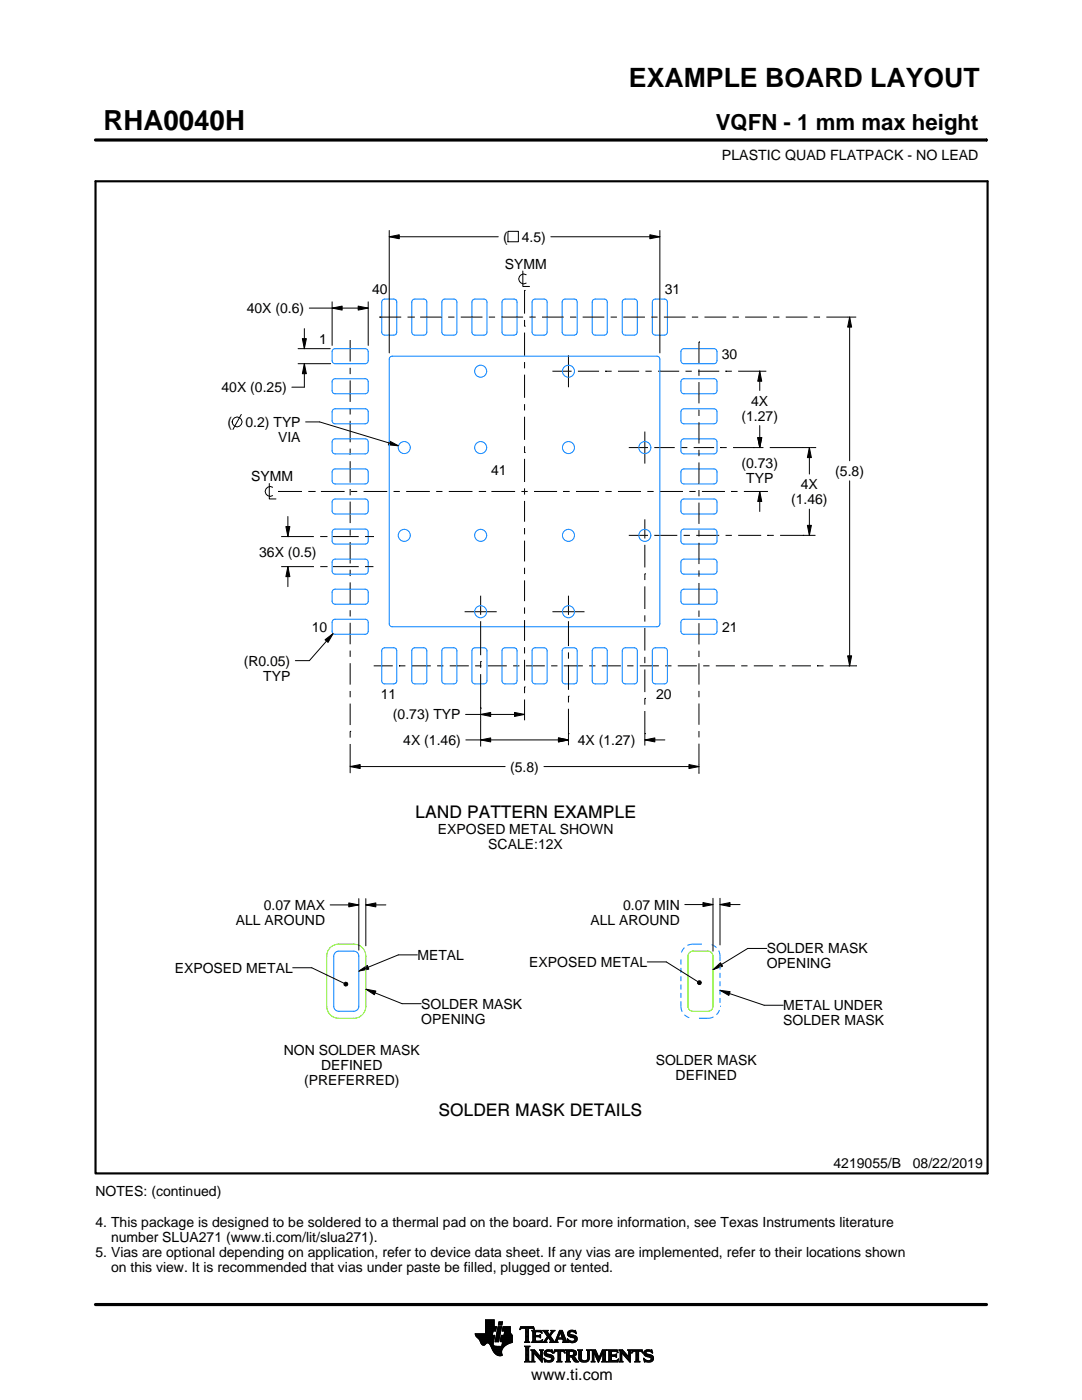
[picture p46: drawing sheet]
<svg xmlns="http://www.w3.org/2000/svg" width="216mm" height="279mm" viewBox="0 0 216 279" stroke-linecap="round" stroke-linejoin="round" font-family="sans-serif">
<defs><g id="words">
<text font-size="5.5" x="20.6" y="26">RHA0040H</text>
<text font-size="5.3" x="125.5" y="17.4">EXAMPLE BOARD LAYOUT</text>
<text font-size="4.4" x="142.8" y="26">VQFN - 1 mm max height</text>
<g font-size="3.5">
<text x="82.9" y="163.3">LAND PATTERN EXAMPLE</text>
<text x="87.5" y="222.8">SOLDER MASK DETAILS</text>
</g>
<text font-size="3.2" x="106" y="275.3">www.ti.com</text>
<g font-size="2.8">
<text x="144.1" y="32">PLASTIC QUAD FLATPACK - NO LEAD</text>
<text x="100.4" y="48.3">(</text>
<text x="100.7" y="53.7">SYMM</text>
<text x="104.1" y="48.3">4.5)</text>
<text x="74.2" y="58.7">40</text>
<text x="132.6" y="58.6">31</text>
<text x="49.2" y="62.5">40X (0.6)</text>
<text x="63.7" y="68.6">1</text>
<text x="144" y="71.6">30</text>
<text x="44.2" y="78.3">40X (0.25)</text>
<text x="148" y="83.9">(1.27)</text>
<text x="149.9" y="80.9">4X</text>
<text x="45.4" y="85.2">(</text>
<text x="49" y="85.2">0.2) TYP</text>
<text x="55.5" y="88.2">VIA</text>
<text x="98" y="94.7">41</text>
<text x="148" y="93.4">(0.73)</text>
<text x="166.7" y="95">(5.8)</text>
<text x="50.1" y="96.1">SYMM</text>
<text x="148.9" y="96.4">TYP</text>
<text x="157.9" y="100.6">(1.46)</text>
<text x="159.8" y="97.6">4X</text>
<text x="51.7" y="111.1">36X (0.5)</text>
<text x="62.2" y="126.1">10</text>
<text x="144.1" y="126.1">21</text>
<text x="48.6" y="132.8">(R0.05)</text>
<text x="52.5" y="135.8">TYP</text>
<text x="76" y="139.5">11</text>
<text x="78.4" y="143.6">(0.73) TYP</text>
<text x="130.9" y="139.5">20</text>
<text x="80.5" y="148.7">4X (1.46)</text>
<text x="115.3" y="148.7">4X (1.27)</text>
<text x="101.8" y="154">(5.8)</text>
<text x="87.4" y="166.4">EXPOSED METAL SHOWN</text>
<text x="97.4" y="169.4">SCALE:12X</text>
<text x="47.1" y="184.6">ALL AROUND</text>
<text x="52.6" y="181.6">0.07 MAX</text>
<text x="117.8" y="184.5">ALL AROUND</text>
<text x="124.3" y="181.5">0.07 MIN</text>
<text x="83.3" y="191.6">METAL</text>
<text x="153" y="190.3">SOLDER MASK</text>
<text x="34.9" y="194.1">EXPOSED METAL</text>
<text x="105.6" y="193">EXPOSED METAL</text>
<text x="153" y="193.3">OPENING</text>
<text x="84" y="201.3">SOLDER MASK</text>
<text x="156.3" y="201.6">METAL UNDER</text>
<text x="84" y="204.3">OPENING</text>
<text x="156.3" y="204.6">SOLDER MASK</text>
<text x="56.6" y="210.5">NON SOLDER MASK</text>
<text x="64.1" y="213.5">DEFINED</text>
<text x="130.8" y="212.5">SOLDER MASK</text>
<text x="134.8" y="215.5">DEFINED</text>
<text x="60.7" y="216.5">(PREFERRED)</text>
<text x="166.3" y="233.2">4219055/B</text>
<text x="182.1" y="233.2">08/22/2019</text>
<text x="19.1" y="238.8">NOTES: (continued)</text>
<text x="19.1" y="244.8">4. This package is designed to be soldered to a thermal pad on the board. For more information, see Texas Instruments literature</text>
<text x="19.1" y="250.8">5. Vias are optional depending on application, refer to device data sheet. If any vias are implemented, refer to their locations shown</text>
<text x="22.2" y="247.8">number SLUA271 (www.ti.com/lit/slua271).</text>
<text x="22.2" y="253.8">on this view. It is recommended that vias under paste be filled, plugged or tented.</text>
</g>
</g></defs>
<g fill="none" stroke="#000" stroke-width=".2">
<path d="M19.1 27.9h177.7M196.8 27.7v.5M77.7 47.3l2-.4v.8zM77.7 46v24.4M77.7 47.3h21.7M101.4 46.2h2v2.1h-2zM104.3 54.1v3.1h1.4M104.7 58h.1M104.7 58v4.6M105 54.8a.98 .98 0 0 0-1.5 .9 .98 .98 0 0 0 1.5 .8M109.9 47.3h21.8M129.7 46.9l2 .4-2 .4z"/>
<path d="M131.7 46v24.4M59.5 72.6h6.5M59.5 69.6h6.4M60.3 67.6h.8l-.4 2zM60.7 72.6l.4 2h-.8zM60.7 65.6v4M60.7 72.6v4.7h-2.5M61.7 61.5h11.8M66.3 61.5l2-.4v.8zM66.3 60.2v8.7M69.9 67.9v4.2M69.9 73.4v1.3"/>
<path d="M69.9 75.9v4.3M71.5 61.1l2 .4-2 .4zM73.5 60.2v8.7M75.7 63.3h.1M75.7 63.3h4.4M81.3 63.3h1.3M82.6 63.3h.1M83.8 63.3h4.4M89.4 63.3h1.3M91.9 63.3h4.4M97.5 63.3h1.3M100 63.3h4.4"/>
<path d="M104.7 65.1h.1M104.7 63.9v1.2M104.7 66.4v4.6M104.7 72.3v1.2M104.7 74.8v4.6M105.6 63.3h1.3M108.2 63.3h4.3M110.2 74.1h3.9M113.4 70.9v6.4M113.7 63.3h1.3M115.3 74.1h4.2M116.3 63.3h4.3"/>
<path d="M120.8 74.1h.1M120.8 74.1h1.3M121.8 63.3h1.3M123.3 74.1h4.2M124.4 63.3h4.3M128.8 74.1h1.2M130 63.3h1.2M131.3 74.1h4.2M132.5 63.3h4.3M136.8 74.1h1.2M138.1 63.3h1.2M139.3 74.1h4.2"/>
<path d="M139.5 68.2h.1M139.5 68.2v4.3M139.5 73.7v1.3M139.5 76.3v4.2M140.6 63.3h4.3M144.8 74.1h.1M144.8 74.1h1.2M146.2 63.3h1.2M147.3 74.1h5.5M148.7 63.3h4.3M151.5 74.1h.1M151.6 74.1l.4 2h-.8z"/>
<path d="M151.6 74.1v3.8M154.3 63.3h1.2M156.8 63.3h4.3M162.4 63.3h1.2M164.9 63.3h5.9M169.5 63.3l.4 2h-.8zM169.5 63.3v28.7M48.1 82.7l-1.6 3M53.7 96.5v3.1h1.4M54.4 97.2a.98 .98 0 0 0-1.5 .9 .98 .98 0 0 0 1.5 .8M55.5 98.1h.1M55.5 98.1h4.8"/>
<path d="M61 84.2h2.8l15.7 4.8M61.5 98.1h1.3M62.8 98.1h.1M64 98.1h4.8M69.9 81.5v1.2M69.9 84v4.3M69.9 89.5v1.3M69.9 92v4.3M69.9 97.6v1.2M70 98.1h1.3M72.5 98.1h4.8M77.7 88l1.8 1-2-.2z"/>
<path d="M78.5 98.1h1.3M81 98.1h4.8M87 98.1h1.3M89.5 98.1h4.8M95.5 98.1h1.3M96.8 98.1h.1M98.1 98.1h4.7M104 98.1h1.3M104.7 90.3h.1M104.7 80.7v1.2M104.7 83.2v4.6M104.7 89.1v1.2"/>
<path d="M104.7 91.6v4.6M104.7 97.5v1.2M104.7 100v4.1M106.6 98.1h4.6M112.4 98.1h.1M112.4 98.1h1.3M114.9 98.1h4.6M120.8 98.1h1.2M123.3 98.1h4.6M125.5 89.3h3.8M128.7 86.1v6.4M129.2 98.1h1.2"/>
<path d="M130.6 89.3h4M131.7 98.1h4.6M135.9 89.3h1.3M137.5 98.1h1.3M138.4 89.3h4.1M139.5 81.8v1.2M139.5 84.3v4.2M139.5 89.8v1.2M139.5 92.3v4.2M139.5 97.8v1.3M140.1 98.1h4.6M143.8 89.3h.1"/>
<path d="M143.8 89.3h1.2M145.9 98.1h.1M145.9 98.1h1.3M146.3 89.3h6M148.4 98.1h4.6M150.3 89.3h.1M151.2 87.3h.8l-.4 2zM151.6 98.1l.4 2h-.8zM151.6 84.9v4.4M151.6 98.1v4M153 98.1h.1M153.6 89.3h9.3"/>
<path d="M161.5 89.3l.4 2h-.8zM161.5 89.3v5.3M169.5 96v36.9M56.1 107.1h6.5M56.1 113.1h6.5M57 105.1h.8l-.4 2zM57.4 113.1l.4 2h-.8zM57.4 103.1v4M57.4 113.1v4M57.5 107.1h.1M63.9 107.1h1.2M63.9 113.1h1.3"/>
<path d="M65.1 107.1h.1M65.2 113.1h.1M66.4 107.1h5.2M66.4 113.1h5.2M69.9 100.1v4.3M69.9 105.7v1.2M69.9 108.2v4.3M69.9 113.7v1.3M69.9 116.2v4.3M72.8 113.1h1.7M72.8 107.1h1.8M95.9 118.9v3.8"/>
<path d="M104.7 105.4v1.2M104.7 107.9v4.1M104.7 113.3v1.3M104.7 115.8v4.2M113.4 118.9v3.8M125.5 106.8h3.8M128.7 114.5h.1M128.7 103.6v3.9M128.7 108.7v4.5M128.7 114.5v1.3M128.7 117v4.5M130.6 106.8h4.5"/>
<path d="M136.4 106.8h1.3M138.9 106.8h4.6M139.5 100.3v4.3M139.5 105.8v1.3M139.5 108.3v4.3M139.5 113.8v1.3M139.5 116.3v4.3M144.8 106.8h1.2M147.3 106.8h4.6M153.1 106.8h.1M153.1 106.8h1.3M155.7 106.8h7"/>
<path d="M160.3 106.8h.1M161.1 104.8h.8l-.4 2zM161.5 101.6v5.2M64.9 127.7l1.6-1.3-1 1.8zM66.5 126.4l-4.8 5.4h-2.8M69.9 121.8v1.2M69.9 124.3v4.3M69.9 129.8v1.3M69.9 132.4v4.2M69.9 137.9v1.3M74.6 132.9h3.8M79.6 132.9h.1"/>
<path d="M79.6 132.9h1.3M82.2 132.9h3.8M87.2 132.9h1.3M89.7 132.9h3.8M92.7 122.1h6.4M94.8 132.9h1.3M95.9 132h.1M95.9 124v6.8M95.9 132v1.3M95.9 134.5v14.5M97.3 132.9h3.8M102.4 132.9h1.2"/>
<path d="M104.7 137.1h.1M104.7 121.2v1.3M104.7 123.7v4.2M104.7 129.2v1.2M104.7 131.7v4.1M104.7 137.1v1.2M104.7 139.6v4.2M104.9 132.9h3.8M110 132.9h1.2M110.2 122.1h6.4M112.5 132.9h3.8M113.4 138.9h.1"/>
<path d="M113.4 124v4.9M113.4 130.2v1.3M113.4 132.7v5M113.4 138.9v1.3M117.6 132.9h1.2M120.1 132.9h3.8M125.1 132.9h1.3M127.7 132.9h3.8M128.7 139.4h.1M128.7 122.8v1.3M128.7 125.3v4.5M128.7 131.1v1.2"/>
<path d="M128.7 133.6v4.5M128.7 139.4v1.2M132.7 132.9h1.3M135.2 132.9h3.9M139.5 121.8v1.3M139.5 124.4v4.2M139.5 129.9v1.2M139.5 132.4v4.2M139.5 137.9v1.2M140.3 132.9h1.3M142.8 132.9h3.8M147.9 132.9h1.3"/>
<path d="M150.4 132.9h3.8M155.5 132.9h1.2M158 132.9h3.8M163.1 132.9h.1M163.1 132.9h1.2M165.6 132.9h5.4M169.1 130.9h.8l-.4 2zM169.4 132.9h.1M69.9 153l2-.4v.8zM69.9 146h.1M69.9 140.4v4.3M69.9 146v1.2"/>
<path d="M69.9 148.5v5.7M69.9 153h30.9M92.9 142.6h11.8M92.9 147.7h20.5M95.9 142.6l2-.4v.8zM95.9 147.7l2-.4v.8zM95.9 141.3h.1M102.7 142.2l2 .4-2 .4zM108.5 153h31M111.4 147.3l2 .4-2 .4zM113.4 146.4h.1M113.4 141.5v7.2"/>
<path d="M128.7 147.7l2-.4v.8zM128.7 146.4h.1M128.7 141.9v6.9M128.7 147.7h4M137.5 152.6l2 .4-2 .4zM139.5 140.4v4.2M139.5 145.9v1.3M139.5 148.4v6M71.6 179.3v10.3M73 179.3v9.5M142.3 179.3v10.5M143.7 179.3v9.3"/>
<path d="M58.4 193.1h3.8l6.4 3.1M65.9 180.6h5.7M68.7 196.2l.2-.2 .4 .1 .1 .3-.1 .3-.4 .1-.2-.2zM69.6 180.2l2 .4-2 .4zM71.6 193.8l1.7-1.1 .3 .7zM73 180.6l2-.4v.8zM73 197.4l2 .4-.3 .7zM73 197.4l7.2 2.9h3.8M73 180.6h4M83.3 190.6h-3.8l-7.9 3.2M129.1 192h3.8l6.3 3.9M136.6 180.5h5.7"/>
<path d="M139.2 195.9l.3-.2 .3 .1 .2 .3-.2 .3-.3 .1-.3-.2zM140.3 180.1l2 .4-2 .4zM142.3 193.5l1.5-1.4 .4 .7zM143.7 180.5l2-.4v.8zM143.7 197.6l2 .3-.3 .8zM143.7 197.6l8.8 3h3.8M143.7 180.5h4M153 189.3h-3.8l-6.9 4.2M94.8 266.2h3.5M94.8 266.3h3.5M94.9 266.4h3.3M94.9 266.5h3.8l-.2 1.2"/>
<path d="M94.9 266.5h3.8M95 266.6h3.7M95 266.7h3.7M95.1 266.8h3.6M95.2 266.9h3.4M95.3 267h3.3M95.4 267.1h3.2M95.5 267.2h3.1M95.6 267.3h3M95.7 267.4h2.8M95.7 267.5h2.8M95.8 267.6h2.7"/>
<path d="M95.8 267.7h2.7M95.9 267.8h2.6M95.9 267.9h2.5M95.9 268h2.5M96 268h1.1M96 268.1h1M96.1 268.2h.8M96.1 268.3h.7M96.2 268.4h.6M96.3 268.4h.4M96.9 266.1h1.4M96.9 266h1.4"/>
<path d="M96.9 265.9h1.4M96.9 265.8h1.5M96.9 265.7h1.5M96.9 264.7l2.2 .1-.2 .9h-.5l-.2 .8M96.9 265.6h2M96.9 265.5h2M96.9 265.4h2M96.9 265.3h2.1M96.9 265.2h2.1M96.9 265.1h2.1M96.9 265h2.1M96.9 264.9h2.1"/>
<path d="M96.9 264.8h2.2M96.9 264.6h1.7M96.9 264.5h1.7M96.9 264.4h1.7M96.9 264.3h1.7M96.9 264.2h1.7M96.9 264.1h1.7M96.9 264h1.7M96.9 263.9h1.7M96.9 263.8h1.7M96.9 263.7h1.7M96.9 263.6h1.7"/>
<path d="M96.9 263.5h1.7M96.9 263.4h1.7M97.5 268h.9M97.6 268.1h.8M97.7 268.2h.7M97.7 268.3h.7M97.8 268.4h.6M97.9 268.5h.6M97.9 268.6h.7M98 268.7h1.1M98 268.8h2.6M98 268.8h2.5"/>
<path d="M98.1 268.9h2.3M98.1 269h2.3M98.1 269.1h2.2M98.2 269.2h2.1M98.2 269.2h2M98.2 269.3h2M98.3 269.4h1.9M98.3 269.5h1.8M98.4 269.6h1.7M98.4 268v.4l.3 .2 2 .1M98.5 269.7h1.6M98.5 267.7l-.1 .3"/>
<path d="M98.5 269.8h1.6M98.6 269.9h1.5M98.6 264.8v-1.4h-1.7v2.8h-2.1l.1 .3 .8 .9 .6 1h.4l.5-.4 .4 .1 1 1.8 .8 .6h.8l-.1-1.1 .8-.9M98.6 270h1.5M98.7 270h1.4M98.8 270.1h1.3M98.8 267.7h.7M98.8 267.6h.7M98.8 267.5h.7M98.9 270.2h1.2M98.9 267.4h.7M98.9 267.3h.7"/>
<path d="M98.9 267.2h.7M98.9 267.1h.7M98.9 267h.7M98.9 270.3h1.3M99 266.9h.6M99 266.9h.7M99 266.8h.7M99 266.7h.7M99 266.6h.7M99 266.5h.7M99.1 270.4h1.1M99.1 266.4h.7"/>
<path d="M99.1 266.3h.7M99.1 266.2h.7M99.1 266.1h.7M99.1 266h.7M99.2 265.9h.7M99.2 265.8h.7M99.2 270.4h1M99.2 265.7h.7M99.2 265.6h.7M99.2 265.5h.7M99.3 265.4h.6M99.3 265.4h.7"/>
<path d="M99.3 265.3h.7M99.3 265.2h.7M99.3 265.1h.7M99.3 265h.7M99.4 270.5h.8M99.4 264.9h.7M99.4 264.8h.7M99.4 264.8h.7l-.6 3h-.7zM99.4 264.5l.2-.7h.7l-.2 .7h-.7M99.5 264.4h.6M99.5 264.3h.7M99.5 264.2h.7"/>
<path d="M99.5 264.1h.7M99.5 264h.7M99.5 263.9h.7M99.6 263.8h.7M99.8 270.6h.1M99.8 267.7h2.4M99.8 267.6h2.4M99.8 267.5h2.4M99.9 267.4h2.3M99.9 267.3h2.3M99.9 267.2h2.3M99.9 267.1h2.3"/>
<path d="M99.9 267h2.3M99.9 266.9h2.3M100 266.9h2.2M100 266.8h2.2M100 266.7h2.2M100 266.6h2.2M100 266.5h2.2M100.1 268.6h.7M100.2 268.5h.7M100.2 268.4h.8M100.2 268.4h.9M100.2 268.3h1"/>
<path d="M100.2 268.2h1.2M100.2 265.6h1.6M100.2 268.1h1.4M100.2 265.5h1.6M100.2 268h1.6M100.3 265.4h1.5M100.3 268h1.7M100.3 267.9h1.9M100.3 265.3h1.5M100.3 267.8h1.9M100.3 265.2h1.5M100.3 265.1h1.5"/>
<path d="M100.3 265h1.5M100.4 264.9h1.4M100.4 264.8h1.4M100.6 266.5l.1-.8h-.5l.2-.9h1.4l.1 1.1 .3 .6v1.4l-1.3 .6M100.6 266.4h1.5M100.6 266.3h1.4M100.6 266.2h1.4M100.6 266.1h1.3M100.7 266h1.2M100.7 265.9h1.2M100.7 265.8h1.1M100.7 265.7h1.1"/>
<path d="M102.2 266.5h-2.2l-.2 1.1 .1 .2h.4l-.2 .9M103.7 265.3h.1M103.8 265.2h.2M103.8 265h2.8M103.8 264.9h2.7M103.9 264.8h2.6M104.7 267.8h1M104.7 271.8h1.1M104.7 268.7h1M104.8 267.7h.7M104.8 271.7h.8M104.9 265.2h.6"/>
<path d="M104.9 268.9h.6M104.9 267.6h.6M104.9 267.5l-.2 .3M104.9 267.5h.6M104.9 267.4h.6M104.9 267.3h.6M104.9 267.2h.6M104.9 267.1h.6M104.9 267h.6M104.9 266.8h.6M104.9 266.7h.6M104.9 266.6h.6"/>
<path d="M104.9 266.5h.6M104.9 266.4h.6M104.9 266.3h.6M104.9 266.2h.6M104.9 266.1h.6M104.9 265.9h.6M104.9 265.8h.6M104.9 265.7h.6M104.9 265.6h.6M104.9 265.5h.6M104.9 265.4h.6M104.9 265.3h.6"/>
<path d="M104.9 271.5h.6M104.9 269h.6M104.9 271.4h.6M104.9 271.4v-2.4l-.2-.4h1.1l-.3 .4v2.4M104.9 271.4l-.2 .4h1.1l-.3-.4M104.9 271.3h.6M104.9 271.2h.6M104.9 271.1h.6M104.9 271h.6M104.9 270.9h.6M104.9 270.8h.6M104.9 270.6h.6"/>
<path d="M104.9 270.5h.6M104.9 270.4h.6M104.9 270.3h.6M104.9 270.2h.6M104.9 270.1h.6M104.9 270h.6M104.9 269.9h.6M104.9 269.8h.6M104.9 269.6h.6M104.9 269.5h.6M104.9 269.4h.6M104.9 269.3h.6"/>
<path d="M104.9 269.2h.6M104.9 269.1h.6M105.5 267.5l.2 .3M105.5 267.5v-2.3l.7-.1 .4 .3-.1-.6h-2.6l-.1 .6 .4-.3 .7 .1v2.3M105.7 267.8h-1M105.9 271.8h.8M105.9 269.4h.8M106.1 269.5h.7M106.1 267.8h2M106.1 271.7h.5M106.2 269.6h.7M106.2 271.5h.3"/>
<path d="M106.2 265.6h1.8M106.2 269.8h.8M106.2 271.4h.3M106.2 271.4l-.3 .4h.8l-.2-.4M106.2 271.3h.3M106.2 271.2h.3M106.2 271.1h.3M106.2 271h.3M106.2 270.9h.3M106.2 270.8h.3M106.2 270.6h.3M106.2 270.5h.3"/>
<path d="M106.2 270.4h.3M106.2 270.3h.3M106.2 270.2h.3M106.2 270.1h.3M106.2 270h1M106.2 269.9h.9M106.2 269.8v1.6M106.2 269.8l-.3-.4h.8l1.2 1.4M106.3 267.7h1.8M106.3 265.7h1.8M106.3 267.6h.6M106.3 265.8h.6"/>
<path d="M106.3 267.5l-.2 .3M106.3 267.5h.5M106.3 267.4h.5M106.3 267.3h.5M106.3 267.2h.5M106.3 267.1h.5M106.3 267h.5M106.3 266.8h.5M106.3 266.7h1.6M106.3 266.6h1.6M106.3 266.5h.5M106.3 266.4h.5"/>
<path d="M106.3 266.3h.5M106.3 266.2h.5M106.3 266.1h.5M106.3 265.9h.5M106.4 265.2h.2M106.5 270h.1M106.5 270v1.4M106.5 265.3h.1M106.6 270.1h.7M106.7 270.2h.7M106.8 270.3h.7M106.8 265.9l.2-.1h.6l.6 .2-.2-.5h-1.9l.2 .3v1.7"/>
<path d="M106.8 265.9v.6h.8l.3-.2v.7M106.9 270.4h.7M107 270.5h.7M107.1 270.6h.7M107.2 270.8h1M107.3 270.9h.9M107.4 271h.8M107.5 271.1h.7M107.6 271.2h.6M107.6 266.5h.3M107.7 271.3h.5M107.7 269.4h.7"/>
<path d="M107.7 266.8h.2M107.7 267.6h.5M107.8 266.4h.1M107.8 271.4h.4M107.8 267h.1M107.8 265.8h.3M107.8 269.5h.5M107.9 271.5h.3M107.9 269.6h.3M107.9 267l-.3-.2h-.8l.1 .8h.9l.5-.2M107.9 269.8h.3M107.9 270.6h.3"/>
<path d="M107.9 270.5h.3M107.9 270.4h.3M107.9 270.3h.3M107.9 270.2h.3M107.9 270.1h.3M107.9 270h.3M107.9 269.9h.3M107.9 269.8v1M107.9 269.8l-.2-.4h.7l-.2 .4M108 271.7h.2M108 265.9h.1M108 267.5h.2"/>
<path d="M108.1 271.8h.1M108.1 266.1h.1M108.2 267.4h.1M108.2 269.8v2.1l-1.7-1.9M108.2 267.8h.9M108.3 267.4l-.2 .5-2-.1M108.3 265.6h1M108.5 267.7h.5M108.5 271.1l.8 .4h.5l.2-.2-.1-.3-1-.4-.3-.3 .1-.7 .8-.2 .5 .1 .2-.1 .1 .6-.9-.3-.3 .1-.1 .3 1.3 .4 .2 .6M108.5 271.1h.1M108.5 265.7h.7M108.5 271.2h.2"/>
<path d="M108.6 271.3h.2M108.6 270.1h.4M108.6 270h.4M108.6 270.2h.6M108.6 267.6h.4M108.6 271.4h.4M108.6 269.9h.4M108.6 270.3h1M108.6 265.8h.7M108.6 271.5h.8M108.6 269.8h.5M108.7 271.7h1.5"/>
<path d="M108.7 270.4h1.3M108.7 267.5h.3M108.7 271.8h.1M108.7 265.9h.6M108.7 269.6h1.5M108.8 267.4h.3M108.8 270.5h1.5M108.8 266.1h.6M108.8 269.5h1.4M108.8 267.3h.4M108.9 266.2h.6M108.9 267.2h.4"/>
<path d="M108.9 266.3h.6M108.9 270.6h1.5M109 267.1h.3M109 266.4h1M109.1 271.8h.9M109.1 269.4h.7M109.1 267h.9M109.1 266.5h.8M109.1 267.8h-.9M109.2 266.8h.8M109.2 266.6h.6M109.2 266.7h.7"/>
<path d="M109.2 266.7l-.6 .9-.4 .2M109.3 270.8h1.1M109.5 267.1h.6M109.6 267.2h.6M109.7 271.5h.7M109.7 267.3h.6M109.7 267.8l.2-.1-.5-.8-.4 .8 .1 .1M109.7 267.8h1.6M109.7 266.3h.4M109.7 267.4h.6M109.8 270.9h.7M109.8 266.2h.3"/>
<path d="M109.8 266.6l.9 1.2 1-2.3h.5l.8 2.1 .3 .2M109.8 267.5h.6M109.9 266.1h.3M109.9 269.8h.4M109.9 267.6h.6M109.9 267.7h.7M109.9 271.4h.5M109.9 265.9h.4M110 271h.5M110 265.6h.7M110 265.9l-.4 .5-.4-.6 .2-.3h-1.1l.9 1.2M110 265.9l.1-.2-.2-.2h.8l-.9 1.1"/>
<path d="M110 271.3h.5M110 265.8h.4M110 271.1h.5M110 271.2h.5M110.1 269.4h.1M110.1 265.7h.4M110.1 269.9h.2M110.2 270h.1M110.5 270h.1M110.5 269.9h.2M110.5 271.1l-.3 .6-.7 .2-.6-.2-.2 .1-.2-.7M110.5 269.8h.3"/>
<path d="M110.6 269.6h2.1M110.6 269.5h2M110.6 269.4h2M110.7 267.7h.5M110.8 267.6h.4M110.9 267.5h.3M110.9 267.4h.3M111 267.3h.3M111 267.2h1.8M111 267.1h1.8M111.1 267h.3M111.1 271.8h1"/>
<path d="M111.1 266.8h.4M111.2 266.7h.3M111.2 267.5l.1-.2h1l.1 .2M111.2 267.5v.3h.1M111.2 266.6h.3M111.3 266.5h.3M111.3 271.7h.6M111.3 266.4h.3M111.3 271.5h.6M111.3 267.8h-1.6M111.3 269.8h.6M111.4 266.3h.3"/>
<path d="M111.4 271.4h.5M111.4 271.4l-.1-1.7h-.4l-.4 .4 .2-.7h1.9l.1 .7-.4-.4h-.4v1.7M111.4 270.5h.5M111.4 270.4h.5M111.4 270.3h.5M111.4 270.2h.5M111.4 270.1h.5M111.4 270h.5M111.4 269.9h.5M111.4 271.4l-.3 .4h1l-.2-.4M111.4 271.3h.5M111.4 271.2h.5"/>
<path d="M111.4 271.1h.5M111.4 271h.5M111.4 270.9h.5M111.4 270.8h.5M111.4 270.6h.5M111.4 266.2h.3M111.4 266.1h.4M111.5 265.9h.9M111.5 265.8h.8M111.6 265.7h.7M111.6 265.6h.6M111.8 265.9l.4 1.1h-.8z"/>
<path d="M111.9 266.1h.5M111.9 266.2h.5M111.9 266.3h.6M112 266.4h.5M112 266.5h.6M112.1 266.6h.5M112.1 266.7h.6M112.1 266.8h.6M112.2 267h.5M112.2 267.8h1.1M112.3 267.3h.6M112.3 267.4h.6"/>
<path d="M112.4 267.5h.6M112.4 267.5v.3h-.2M112.4 269.8h.3M112.4 267.6h.6M112.4 267.7h.7M112.6 269.9h.1M112.6 270h.2M112.8 271.8h1M112.8 269.4h1.6M113 269.5h1.7M113 271.7h.7M113 269.6h1.9"/>
<path d="M113 271.5h.6M113 269.8h.6M113 271.4h.6M113 271.4l-.2 .4h1l-.2-.4M113 271.3h.6M113 271.2h.6M113 271.1h.6M113 271h.6M113 270.9h.6M113 270.8h1.5M113 270.6h1.6M113 270.5h1.8"/>
<path d="M113 270.4h.6M113 270.3h.6M113 270.2h.6M113 270.1h.6M113 270h.6M113 269.9h.6M113 269.8v1.6M113 269.8l-.2-.4h1.5l.5 .2 .2 .3v.4l-.2 .3-.4 .1M113.2 267.3h.2M113.2 267.4h.3M113.2 266.2h.5M113.2 266.3h.6"/>
<path d="M113.2 266.1h.5M113.3 267.5h.3M113.3 267.8h-1.1M113.3 266.4h.9M113.3 265.9h.4M113.3 267.6h.6M113.3 266.5h1.3M113.3 267.7h1.6M113.3 265.8h.5M113.3 267.8h.2M113.4 266.6h1.5M113.4 265.7h1.5"/>
<path d="M113.4 265.7l.5-.2 .7 .1 .2-.1 .1 .7-.7-.4h-.4l-.1 .3 .1 .2 .9 .2 .4 .3 .1 .5-.3 .5-.6 .2-.7-.2-.2 .1-.2-.7 .9 .5 .4-.1 .2-.3-.1-.3-1.2-.4-.2-.5zM113.5 266.7h1.5M113.5 265.6h1.4M113.6 271.4v-.6h.4l.7 .9 .8 .1M113.6 269.9l.1-.2 .7 .2v.4l-.4 .2M113.6 269.9v.6M113.7 267.8h1.1M113.8 266.8h1.3M113.8 265.5h.6M114 268h.4M114.1 270.9h.6M114.2 271h.6"/>
<path d="M114.2 271.1h.7M114.3 271.2h.6M114.3 267h.8M114.3 269.8h.7M114.3 270.4h.6M114.4 271.3h.6M114.4 270.7l1.1 1.1M114.4 270.7h.1M114.4 271.4h.7M114.4 269.9h.6M114.4 270.3h.6M114.5 267.6h.5"/>
<path d="M114.5 270.2h.5M114.5 270h.5M114.5 265.8h.4M114.5 270.1h.5M114.5 271.5h.7M114.6 271.7h.7M114.6 267.1h.6M114.6 267.5h.5M114.7 267.2h.5M114.7 267.4h.5M114.7 265.9h.3M114.7 267.3h.5"/>
<path d="M114.7 271.8h.8M114.8 266.1h.2M114.9 266.2h.1M115.3 269.4h.9M115.4 269.5h.7M115.5 269.6h.5M115.5 269.8h.5M115.5 269.8v1.4l.4 .5 .6 .2 .6-.1 .4-.3 .1-.5M115.5 271h.5M115.5 270.9h.5M115.5 270.8h.5M115.5 270.6h.5"/>
<path d="M115.5 270.5h.5M115.5 270.4h.5M115.5 270.3h.5M115.5 270.2h.5M115.5 270.1h.5M115.5 270h.5M115.5 269.9h.5M115.5 269.8l-.2-.4h.9l-.2 .4M115.5 271.1h.5M115.5 271.2h.5M115.5 271.3h.6M115.6 271.4h.6"/>
<path d="M115.7 271.5h.8M115.8 271.7h1.5M116 271l.2 .4 .4 .2 .5-.2 .2-.4M116 269.8v1.2M116 271.8h1.1M116.8 271.5h.6M117 269.4h.8M117.1 271.4h.4M117.2 269.5h.5M117.2 271.3h.4M117.2 269.6h.4M117.2 271.2h.4"/>
<path d="M117.2 271.1h.4M117.3 269.8h.3M117.3 271h.3M117.3 270.9h.3M117.3 270.8h.3M117.3 270.6h.3M117.3 270.5h.3M117.3 270.4h.3M117.3 270.3h.3M117.3 270.2h.3M117.3 270.1h.3M117.3 270h.3"/>
<path d="M117.3 269.9h.3M117.6 269.8l.2-.4h-.8l.2 .3 .1 1.3M117.6 269.8v1.2M118 271.8h.7M118 269.4h.8M118.1 269.5h.8M118.1 271.7h.5M118.2 269.6h.7M118.2 271.5h.3M118.2 269.8h.8M118.2 271.4h.3M118.2 269.8l-.2-.4h.8l.7 1.6 .7-1.6h.9l-.3 .4"/>
<path d="M118.2 271.4l-.2 .4h.7l-.2-.4M118.2 271.3h.3M118.2 271.2h.3M118.2 271.1h.3M118.2 271h.3M118.2 270.9h.3M118.2 270.8h.3M118.2 270.6h.3M118.2 270.5h.3M118.2 270.4h.3M118.2 270.3h.3M118.2 270.2h.3"/>
<path d="M118.2 270.1h.3M118.2 270h.9M118.2 269.9h.8M118.2 269.8v1.6M118.6 270.1h.5M118.6 270.2h.6M118.7 270.3h.5M118.7 270.4h.6M118.8 270.5h.5M118.8 270.6h.6M118.9 270.8h.5M118.9 270.9h.6"/>
<path d="M119 271h.8M119 271.1h.8M119.1 271.2h.6M119.1 271.3h.6M119.2 271.4h.4M119.2 271.5h.4M119.3 271.7h.2M119.3 271.8h.2M119.6 270.9h.3M119.6 270.8h.3M119.7 270.6h.3M119.7 270.5h.3"/>
<path d="M119.8 270.4h.3M119.8 270.3h.3M119.9 270.2h.3M119.9 270.1h.3M120 270h.8M120 269.9h.8M120 269.8h.8M120.1 271.8h1M120.1 269.6h.7M120.1 269.5h.8M120.2 269.4h.9M120.2 271.7h.7"/>
<path d="M120.3 271.5h.5M120.3 271.4h.5M120.3 271.4l-.2 .4h1l-.3-.4M120.3 271.4v-1.5l-.9 2-.9-2v1.5M120.3 271.3h.5M120.3 271.2h.5M120.3 271.1h.5M120.3 271h.5M120.3 270.9h.5M120.3 270.8h.5M120.3 270.6h.5M120.3 270.5h.5"/>
<path d="M120.3 270.4h.5M120.3 270.3h.5M120.3 270.2h.5M120.3 270.1h.5M120.8 269.8v1.6M121.2 271.8h2M121.2 269.4h1.9M121.4 269.5h1.8M121.4 271.7h1.9M121.5 269.6h1.7M121.5 271.5h1.8M121.5 269.8h.5"/>
<path d="M121.5 271.4h.5M121.5 269.8l-.3-.4h1.9l.2 .6M121.5 269.9h.5M121.5 269.8v1.6M121.5 271.3h.5M121.5 271.2h.5M121.5 271.1h.5M121.5 271h.5M121.5 270.9h.5M121.5 270.8h.5M121.5 270.6h1.5M121.5 270.5h1.5"/>
<path d="M121.5 270.4h1.5M121.5 270.3h.5M121.5 270.2h.5M121.5 270.1h.5M121.5 270h.5M122.6 270.4l.4-.2v.7l-.2-.2h-.8v.8h.2M122.9 270.8h.1M122.9 270.3h.1M123 269.8h.3M123.1 271.4h.3M123.2 269.9h.1M123.3 270h.1"/>
<path d="M123.3 270l-.4-.3h-.8l-.1 .7M123.3 271.3h.1M123.4 271.2h.1M123.4 271.2l-.2 .6h-2l.3-.4M123.4 271.2l-.3 .3h-.4M123.5 271.8h.8M123.5 269.4h.7M123.6 269.5h.7M123.7 271.7h.5M123.7 269.6h.7M123.7 271.5h.4M123.7 269.8h.8"/>
<path d="M123.7 271.4h.4M123.7 271.4l-.2 .4h.8l-.2-.4M123.7 271.3h.4M123.7 271.2h.4M123.7 271.1h.4M123.7 271h.4M123.7 270.9h.4M123.7 270.8h.4M123.7 270.6h.4M123.7 270.5h.4M123.7 270.4h.4M123.7 270.3h.4"/>
<path d="M123.7 270.2h.4M123.7 270.1h.4M123.7 270h1M123.7 269.9h.9M123.7 269.8v1.6M123.7 269.8l-.2-.4h.7l1.2 1.4 .1-1M124.1 270v1.4M124.1 270h.1M124.2 270.1h.6M124.2 270.2h.7M124.3 270.3h.7M124.4 270.4h.7"/>
<path d="M124.5 270.5h.7M124.6 270.6h.7M124.7 270.8h1.1M124.8 270.9h1M124.9 271h.9M125 271.1h.8M125.1 271.2h.7M125.2 271.3h.6M125.2 269.4h.8M125.3 271.4h.5M125.4 269.5h.5M125.4 271.5h.4"/>
<path d="M125.4 269.6h.4M125.5 269.8h.3M125.5 269.8l-.3-.4h.8l-.2 .4M125.5 270.4h.3M125.5 270.3h.3M125.5 270.2h.3M125.5 270.1h.3M125.5 270h.3M125.5 269.9h.3M125.5 270.6h.3M125.5 270.5h.3M125.5 271.7h.3"/>
<path d="M125.6 271.8h.2M125.8 269.8v2.1l-1.7-1.9M126 270h.1M126.1 269.9h.1M126.1 269.8h.3M126.1 269.6h2.1M126.2 269.5h2M126.2 269.4h2M126.6 271.8h1.1M126.9 271.7h.6M126.9 271.5h.5M126.9 269.8h.5"/>
<path d="M126.9 271.4h.5M126.9 271.4v-1.7h-.5l-.3 .4 .1-.7h1.9l.2 .7-.4-.4h-.5v1.7M126.9 270.5h.5M126.9 270.4h.5M126.9 270.3h.5M126.9 270.2h.5M126.9 270.1h.5M126.9 270h.5M126.9 269.9h.5M126.9 271.4l-.3 .4h1.1l-.3-.4M126.9 271.3h.5M126.9 271.2h.5"/>
<path d="M126.9 271.1h.5M126.9 271h.5M126.9 270.9h.5M126.9 270.8h.5M126.9 270.6h.5M128 269.8h.3M128.1 269.9h.2M128.2 270h.1M128.4 271.1h.1M128.4 271.2h.2M128.5 271.3h.2M128.5 270.1h.4"/>
<path d="M128.5 270h.4M128.5 270.2h.6M128.5 271.4h.4M128.5 269.9h.4M128.5 270.3h1M128.5 271.5h.8M128.5 269.8h.5M128.6 271.7h1.5M128.6 270.4h1.3M128.6 271.8h.1M128.6 269.6h1.5M128.7 270.5h1.5"/>
<path d="M128.7 269.5h1.4M128.8 270.6h1.5M128.9 271.8h1M129 269.4h.7M129.1 270.8l-.6-.4 .1-.7 .5-.3 .8 .1 .2-.1 .1 .7-.8-.4-.4 .1-.1 .2 1.3 .5 .2 .6M129.1 270.8l.8 .2v.4l-.7 .1-.8-.4M129.2 270.8h1.1M129.6 271.5h.7M129.6 270.9h.8M129.8 269.8h.4M129.8 271.4h.5M129.9 271h.5"/>
<path d="M129.9 271.3h.5M129.9 271.1h.5M129.9 271.2h.5M129.9 269.4h.2M130 269.9h.2M130.1 270h.1M130.4 271.1l-.3 .6-.7 .2-.6-.2-.2 .1-.2-.7"/>
<circle cx="47.3" cy="84.2" r=".98"/>
</g>
<g fill="#000">
<path d="M77.7 47.3l2-.4v.8zM129.7 46.9l2 .4-2 .4zM60.3 67.6h.8l-.4 2zM60.7 72.6l.4 2h-.8zM66.3 61.5l2-.4v.8zM71.5 61.1l2 .4-2 .4zM151.6 74.1l.4 2h-.8zM169.5 63.3l.4 2h-.8zM77.7 88l1.8 1-2-.2zM151.2 87.3h.8l-.4 2zM151.6 98.1l.4 2h-.8zM161.5 89.3l.4 2h-.8z"/>
<path d="M57 105.1h.8l-.4 2zM57.4 113.1l.4 2h-.8zM161.1 104.8h.8l-.4 2zM64.9 127.7l1.6-1.3-1 1.8zM169.1 130.9h.8l-.4 2zM69.9 153l2-.4v.8zM95.9 142.6l2-.4v.8zM95.9 147.7l2-.4v.8zM102.7 142.2l2 .4-2 .4zM111.4 147.3l2 .4-2 .4zM128.7 147.7l2-.4v.8zM137.5 152.6l2 .4-2 .4z"/>
<path d="M68.7 196.2l.2-.2 .4 .1 .1 .3-.1 .3-.4 .1-.2-.2zM69.6 180.2l2 .4-2 .4zM71.6 193.8l1.7-1.1 .3 .7zM73 180.6l2-.4v.8zM73 197.4l2 .4-.3 .7zM139.2 195.9l.3-.2 .3 .1 .2 .3-.2 .3-.3 .1-.3-.2zM140.3 180.1l2 .4-2 .4zM142.3 193.5l1.5-1.4 .4 .7zM143.7 180.5l2-.4v.8zM143.7 197.6l2 .3-.3 .8z"/>
</g>
<path d="M19.1 36.2h178v198h-178z" fill="none" stroke="#000" stroke-width=".43"/>
<path d="M19 27.9h177.8M19 260.3h177.8" fill="none" stroke="#000" stroke-width=".63"/>
<g fill="none" stroke="#0080ff" stroke-width=".2">
<path d="M76.3 59.9l.5-.2h1.9l.3 .2 .2 .4-.1 6.1-.4 .5h-1.9a.6 .6 0 0 1-.6-.6v-6zM82.3 59.9l.5-.2h1.8a.6 .6 0 0 1 .6 .6v6a.6 .6 0 0 1-.6 .6h-1.8a.6 .6 0 0 1-.6-.6v-6zM88.3 59.9l.5-.2h1.8a.6 .6 0 0 1 .6 .6v6a.6 .6 0 0 1-.6 .6h-1.8a.6 .6 0 0 1-.6-.6v-6zM94.3 59.9l.5-.2h1.8a.6 .6 0 0 1 .6 .6v6a.6 .6 0 0 1-.6 .6h-1.8a.6 .6 0 0 1-.6-.6v-6zM100.3 59.9l.5-.2h1.9l.3 .2 .2 .4-.1 6.1-.4 .5h-1.9a.6 .6 0 0 1-.6-.6v-6zM106.3 59.9l.5-.2h1.8a.6 .6 0 0 1 .6 .6v6a.6 .6 0 0 1-.6 .6h-1.8a.6 .6 0 0 1-.6-.6v-6zM112.3 59.9l.5-.2h1.9l.3 .2 .2 .4-.1 6.1-.4 .5h-1.9a.6 .6 0 0 1-.6-.6v-6zM118.3 59.9l.5-.2h1.8a.6 .6 0 0 1 .6 .6v6a.6 .6 0 0 1-.6 .6h-1.8a.6 .6 0 0 1-.6-.6v-6zM124.3 59.9l.5-.2h1.8a.6 .6 0 0 1 .6 .6v6a.6 .6 0 0 1-.6 .6h-1.8a.6 .6 0 0 1-.6-.6v-6zM130.3 59.9l.5-.2h1.8a.6 .6 0 0 1 .6 .6v6a.6 .6 0 0 1-.6 .6h-1.8a.6 .6 0 0 1-.6-.6v-6zM66.4 69.8l.5-.2h6a.6 .6 0 0 1 .6 .6v1.8a.6 .6 0 0 1-.6 .6h-6a.6 .6 0 0 1-.6-.6v-1.8zM66.4 75.8l.5-.2h6a.6 .6 0 0 1 .6 .6v1.8a.6 .6 0 0 1-.6 .6h-6a.6 .6 0 0 1-.6-.6v-1.8z"/>
<path d="M77.8 71.3l.5-.2h52.8a.6 .6 0 0 1 .6 .6v52.8a.6 .6 0 0 1-.6 .6h-52.8a.6 .6 0 0 1-.6-.6v-52.8zM136 69.8l.5-.2h6a.6 .6 0 0 1 .6 .6v1.8a.6 .6 0 0 1-.6 .6h-6a.6 .6 0 0 1-.6-.6v-1.8zM136 75.8l.5-.2h6a.6 .6 0 0 1 .6 .6v1.8a.6 .6 0 0 1-.6 .6h-6a.6 .6 0 0 1-.6-.6v-1.8zM66.4 99.8l.5-.2h6a.6 .6 0 0 1 .6 .6v1.8a.6 .6 0 0 1-.6 .6h-6a.6 .6 0 0 1-.6-.6v-1.8zM66.4 81.8l.5-.2h6a.6 .6 0 0 1 .6 .6v1.8a.6 .6 0 0 1-.6 .6h-6a.6 .6 0 0 1-.6-.6v-1.8zM66.4 87.8l.5-.2h6a.6 .6 0 0 1 .6 .6v1.8a.6 .6 0 0 1-.6 .6h-6a.6 .6 0 0 1-.6-.6v-1.8zM66.4 93.8l.5-.2h6a.6 .6 0 0 1 .6 .6v1.8a.6 .6 0 0 1-.6 .6h-6a.6 .6 0 0 1-.6-.6v-1.8zM136 99.8l.5-.2h6a.6 .6 0 0 1 .6 .6v1.8a.6 .6 0 0 1-.6 .6h-6a.6 .6 0 0 1-.6-.6v-1.8zM136 81.8l.5-.2h6a.6 .6 0 0 1 .6 .6v1.8a.6 .6 0 0 1-.6 .6h-6a.6 .6 0 0 1-.6-.6v-1.8zM136 87.8l.5-.2h6a.6 .6 0 0 1 .6 .6v1.8a.6 .6 0 0 1-.6 .6h-6a.6 .6 0 0 1-.6-.6v-1.8zM136 93.8l.5-.2h6a.6 .6 0 0 1 .6 .6v1.8a.6 .6 0 0 1-.6 .6h-6a.6 .6 0 0 1-.6-.6v-1.8zM66.4 117.8l.5-.2h6a.6 .6 0 0 1 .6 .6v1.8a.6 .6 0 0 1-.6 .6h-6a.6 .6 0 0 1-.6-.6v-1.8z"/>
<path d="M66.4 105.8l.5-.2h6a.6 .6 0 0 1 .6 .6v1.8a.6 .6 0 0 1-.6 .6h-6a.6 .6 0 0 1-.6-.6v-1.8zM66.4 111.8l.5-.2h6a.6 .6 0 0 1 .6 .6v1.8a.6 .6 0 0 1-.6 .6h-6a.6 .6 0 0 1-.6-.6v-1.8zM136 117.8l.5-.2h6a.6 .6 0 0 1 .6 .6v1.8a.6 .6 0 0 1-.6 .6h-6a.6 .6 0 0 1-.6-.6v-1.8zM136 105.8l.5-.2h6a.6 .6 0 0 1 .6 .6v1.8a.6 .6 0 0 1-.6 .6h-6a.6 .6 0 0 1-.6-.6v-1.8zM136 111.8l.5-.2h6a.6 .6 0 0 1 .6 .6v1.8a.6 .6 0 0 1-.6 .6h-6a.6 .6 0 0 1-.6-.6v-1.8zM66.4 123.8l.5-.2h6a.6 .6 0 0 1 .6 .6v1.8a.6 .6 0 0 1-.6 .6h-6a.6 .6 0 0 1-.6-.6v-1.8zM76.3 129.5l.5-.2h1.9l.3 .2 .2 .4-.1 6.1-.4 .5h-1.9a.6 .6 0 0 1-.6-.6v-6zM82.3 129.5l.5-.2h1.8a.6 .6 0 0 1 .6 .6v6a.6 .6 0 0 1-.6 .6h-1.8a.6 .6 0 0 1-.6-.6v-6zM88.3 129.5l.5-.2h1.8a.6 .6 0 0 1 .6 .6v6a.6 .6 0 0 1-.6 .6h-1.8a.6 .6 0 0 1-.6-.6v-6zM94.3 129.5l.5-.2h1.8a.6 .6 0 0 1 .6 .6v6a.6 .6 0 0 1-.6 .6h-1.8a.6 .6 0 0 1-.6-.6v-6zM100.3 129.5l.5-.2h1.9l.3 .2 .2 .4-.1 6.1-.4 .5h-1.9a.6 .6 0 0 1-.6-.6v-6zM106.3 129.5l.5-.2h1.8a.6 .6 0 0 1 .6 .6v6a.6 .6 0 0 1-.6 .6h-1.8a.6 .6 0 0 1-.6-.6v-6z"/>
<path d="M112.3 129.5l.5-.2h1.9l.3 .2 .2 .4-.1 6.1-.4 .5h-1.9a.6 .6 0 0 1-.6-.6v-6zM118.3 129.5l.5-.2h1.8a.6 .6 0 0 1 .6 .6v6a.6 .6 0 0 1-.6 .6h-1.8a.6 .6 0 0 1-.6-.6v-6zM124.3 129.5l.5-.2h1.8a.6 .6 0 0 1 .6 .6v6a.6 .6 0 0 1-.6 .6h-1.8a.6 .6 0 0 1-.6-.6v-6zM130.3 129.5l.5-.2h1.8a.6 .6 0 0 1 .6 .6v6a.6 .6 0 0 1-.6 .6h-1.8a.6 .6 0 0 1-.6-.6v-6zM136 123.8l.5-.2h6a.6 .6 0 0 1 .6 .6v1.8a.6 .6 0 0 1-.6 .6h-6a.6 .6 0 0 1-.6-.6v-1.8zM66.9 190.1l.7-.3h3a1 1 0 0 1 1 1v10a1 1 0 0 1-1 1h-3a1 1 0 0 1-1-1v-10zM135.9 199.8v1.4l.2 .7M135.9 191.5v1M135.9 193.2v1M135.9 194.8v1M135.9 196.5v1M135.9 198.2v1"/>
<path d="M136.6 189.1l-.6 1M140.1 188.4h-2l-.9 .3M142 188.5l1 .6M143.4 189.7l.2 .8 .1 1.3M143.7 192.5v1M143.7 194.2v1M143.7 195.8v1M143.7 197.5v1M143.7 199.2v1M136.6 202.5l.9 .6M142.4 203l-.9 .2h-2M143.6 201.6l-.6 .9"/>
<path d="M143.7 200.8h.1"/>
<circle cx="95.9" cy="74.1" r="1.2"/>
<circle cx="113.4" cy="74.1" r="1.2"/>
<circle cx="80.7" cy="89.3" r="1.2"/>
<circle cx="95.9" cy="89.3" r="1.2"/>
<circle cx="113.4" cy="89.3" r="1.2"/>
<circle cx="128.7" cy="89.3" r="1.2"/>
<circle cx="80.7" cy="106.8" r="1.2"/>
<circle cx="95.9" cy="106.8" r="1.2"/>
<circle cx="113.4" cy="106.8" r="1.2"/>
<circle cx="128.7" cy="106.8" r="1.2"/>
<circle cx="95.9" cy="122.1" r="1.2"/>
<circle cx="113.4" cy="122.1" r="1.2"/>
</g>
<path d="M65.9 189.1l.6-.4 .7-.2 3.4-.1a2.4 2.4 0 0 1 2.4 2.4v10a2.4 2.4 0 0 1-2.4 2.4h-3a2.4 2.4 0 0 1-2.4-2.4v-10l.1-.7zM137.6 190.1l.7-.3h3a1 1 0 0 1 1 1v10a1 1 0 0 1-1 1h-3a1 1 0 0 1-1-1v-10z" fill="none" stroke="#6ef200" stroke-width=".2"/>
<use href="#words"/>
</svg>
